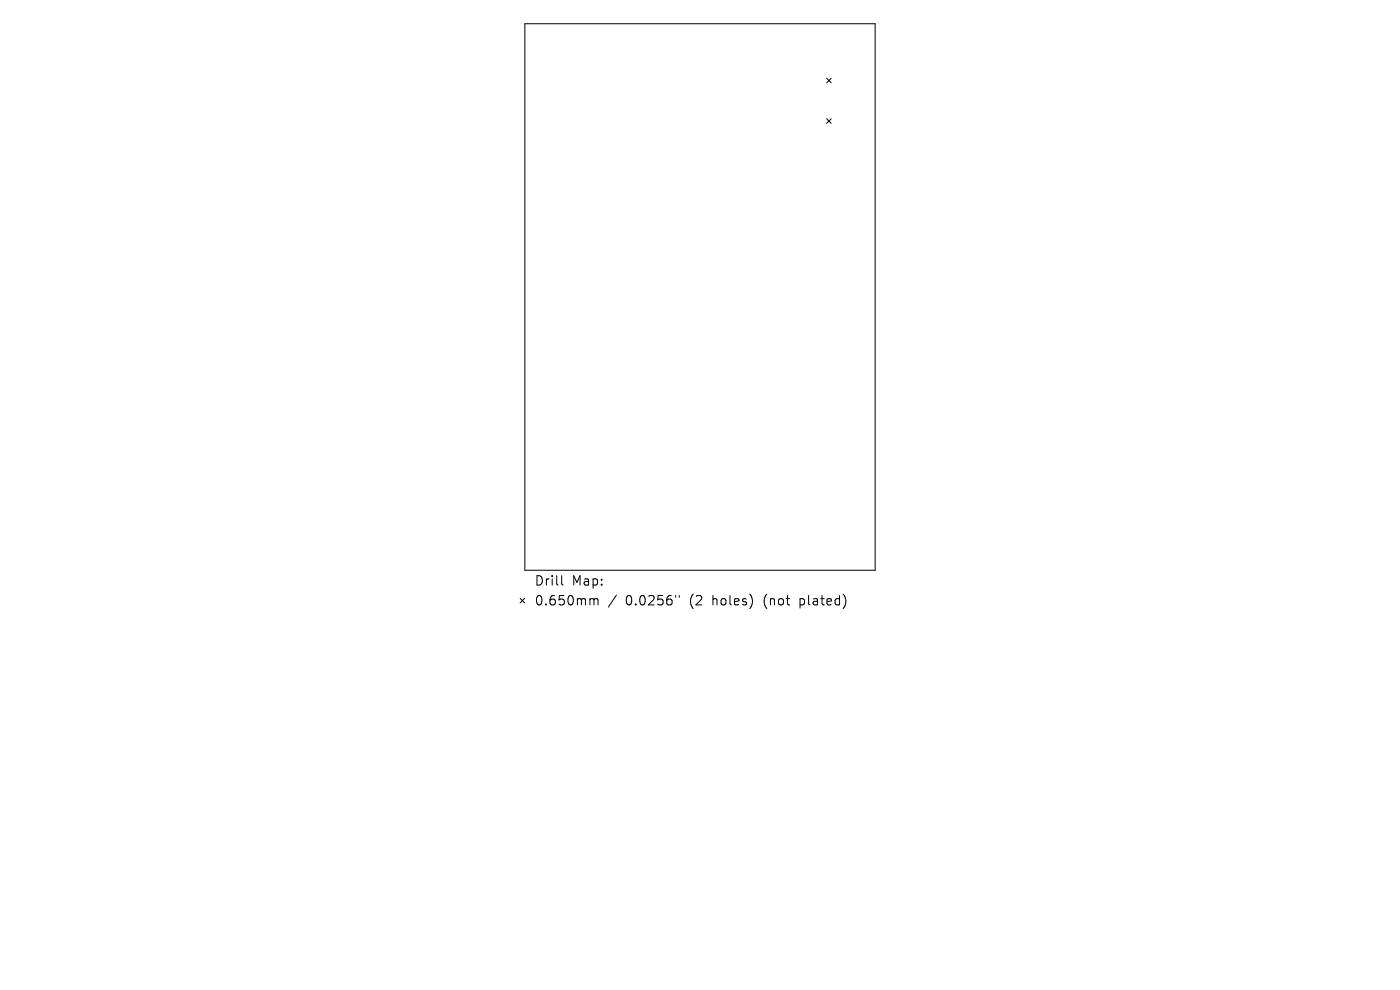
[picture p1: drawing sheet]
<svg xmlns="http://www.w3.org/2000/svg" width="297mm" height="210mm" viewBox="0 0 297 210" stroke-linecap="round" stroke-linejoin="round" font-family="sans-serif">
<defs><g id="words">
<g font-size="2.8">
<text x="113.3" y="124.5">Drill</text>
<text x="121.3" y="124.5">Map:</text>
<text x="113.3" y="128.7">0.650mm</text>
<text x="132.8" y="128.7">0.0256&quot;</text>
<text x="146.5" y="128.7">(2</text>
<text x="151.4" y="128.7">holes)</text>
<text x="162.5" y="128.7">(not</text>
<text x="170.3" y="128.7">plated)</text>
</g>
</g></defs>
<g fill="none" stroke="#000" stroke-width=".21">
<path d="M111.3 5h74.4v116h-74.4zM175.4 16.6l.9 1M176.3 16.6l-.9 1M175.4 25.2l.9 1M176.3 25.2l-.9 1M110.3 126.9l1 1M111.3 126.9l-1 1M119.2 122.1v1.7l.2 .3M125.4 127l.5 .1 .1 .2M126 127.3l.3-.3 .5 .1 .1 1.2M126 127.3v1M130.8 126.2l-1.7 2.6"/>
<path d="M143.3 126.3v.4M144.1 126.3v.4"/>
</g>
<use href="#words"/>
</svg>
